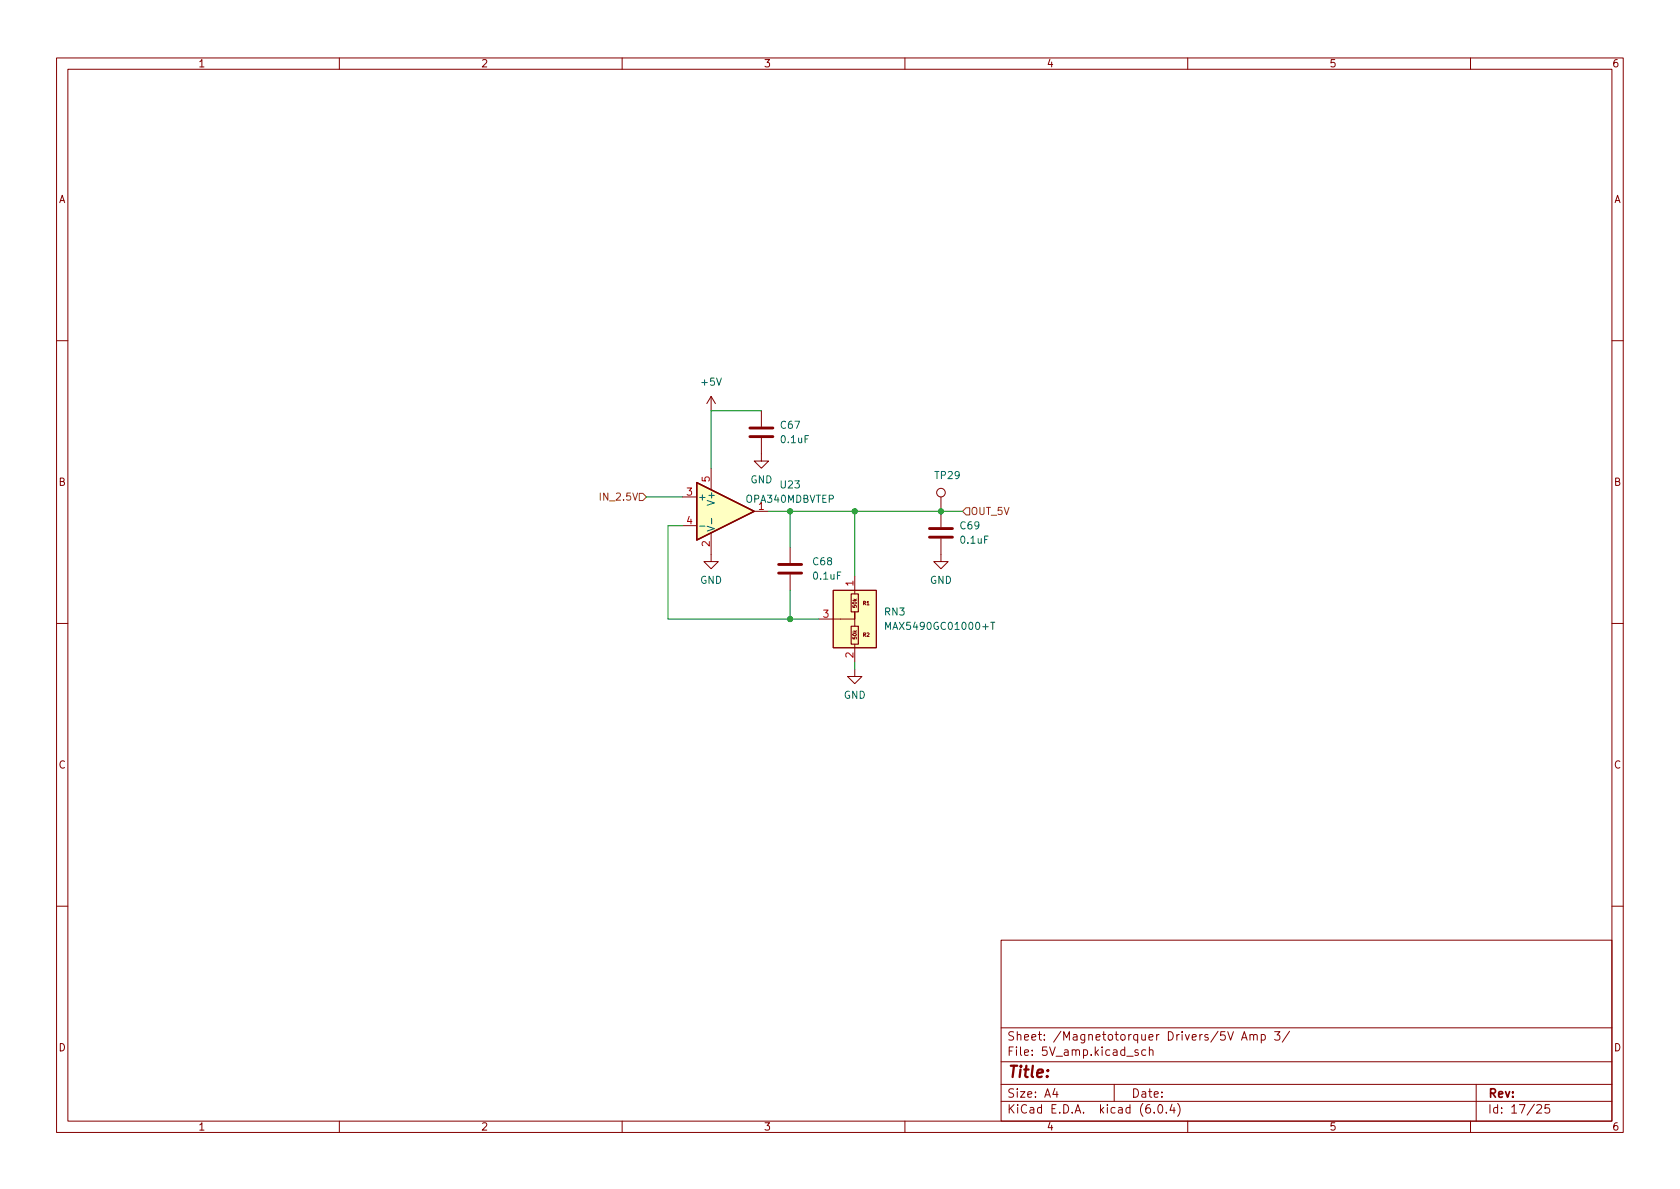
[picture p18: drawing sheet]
<svg xmlns="http://www.w3.org/2000/svg" width="297mm" height="210mm" viewBox="0 0 297 210" stroke-linecap="round" stroke-linejoin="round" font-family="sans-serif">
<defs><g id="words">
<text font-size="2.8" fill="#840000" x="178" y="190.6">Title:</text>
<g font-size="2.1" fill="#840000">
<text x="178" y="184">Sheet: /Magnetotorquer Drivers/5V Amp 3/</text>
<text x="178" y="186.7">File: 5V_amp.kicad_sch</text>
<text x="178" y="196.9">KiCad E.D.A. kicad (6.0.4)</text>
<text x="178" y="194.1">Size: A4</text>
<text x="200" y="194.1">Date:</text>
<text x="263" y="194.1">Rev:</text>
<text x="263" y="196.9">Id: 17/25</text>
</g>
<g font-size="1.8" fill="#840000">
<text x="35" y="11.9">1</text>
<text x="85" y="11.9">2</text>
<text x="135" y="11.9">3</text>
<text x="185" y="11.9">4</text>
<text x="235" y="11.9">5</text>
<text x="285" y="11.9">6</text>
<text x="10.3" y="35.9">A</text>
<text x="285.3" y="35.9">A</text>
<text x="10.3" y="85.9">B</text>
<text x="285.3" y="85.9">B</text>
<text x="10.3" y="135.9">C</text>
<text x="285.3" y="135.9">C</text>
<text x="10.3" y="185.9">D</text>
<text x="285.3" y="185.9">D</text>
<text x="35" y="199.9">1</text>
<text x="85" y="199.9">2</text>
<text x="135" y="199.9">3</text>
<text x="185" y="199.9">4</text>
<text x="235" y="199.9">5</text>
<text x="285" y="199.9">6</text>
</g>
<g font-size="1.8" fill="#006464">
<text x="124.1" y="68.2">+5V</text>
<text x="138.1" y="75.8">C67</text>
<text x="138.2" y="78.4">0.1uF</text>
<text x="123.3" y="88.5">+</text>
<text x="126.4" y="88.9" transform="rotate(-90 126.4 88.9)">V+</text>
<text x="132" y="88.9">OPA340MDBVTEP</text>
<text x="132.7" y="85.5">GND</text>
<text x="138.1" y="86.4">U23</text>
<text x="165.4" y="84.7">TP29</text>
<text x="134.1" y="90.2">1</text>
<text x="169.8" y="93.6">C69</text>
<text x="143.8" y="99.9">C68</text>
<text x="169.9" y="96.1">0.1uF</text>
<text x="123.8" y="103.2">GND</text>
<text x="143.9" y="102.5">0.1uF</text>
<text x="164.4" y="103.2">GND</text>
<text x="156.4" y="108.8">RN3</text>
<text x="157.4" y="111.4">MAX5490GC01000+T</text>
<text x="149.2" y="123.6">GND</text>
</g>
<g font-size="1.8" fill="#725600">
<text x="106.5" y="88.5">IN_2.5V</text>
<text x="171.6" y="91.1">OUT_5V</text>
</g>
<g font-size="1.8" fill="#a90000">
<text x="121.4" y="87.6">3</text>
<text x="125.5" y="85.2" transform="rotate(-90 125.5 85.2)">5</text>
<text x="121.4" y="92.7">4</text>
<text x="125.5" y="96.6" transform="rotate(-90 125.5 96.6)">2</text>
<text x="150.9" y="103.6" transform="rotate(-90 150.9 103.6)">1</text>
<text x="145.6" y="109.2">3</text>
<text x="150.9" y="116.3" transform="rotate(-90 150.9 116.3)">2</text>
</g>
<g font-size=".9" fill="#840000">
<text x="151.4" y="107.4" transform="rotate(-90 151.4 107.4)">50k</text>
<text x="152.6" y="107">R1</text>
<text x="151.4" y="113" transform="rotate(-90 151.4 113)">50k</text>
<text x="152.6" y="112.6">R2</text>
</g>
</g></defs>
<g fill="none" stroke="#840000" stroke-width=".18">
<path d="M10 10.2h277v190.1h-277zM12 12.2h273v186.1h-273zM60 10.2v2M110 10.2v2M160 10.2v2M210 10.2v2M260 10.2v2M10 60.2h2M125.7 70.1v2.5M125.7 70.1l-.7 1.3M125.7 70.1l.8 1.3M134.6 77.5v4h1.3l-1.3 1.3-1.3-1.3h1.3"/>
<path d="M134.6 72.6v2.8M285 60.2h2M120.6 87.9h2.6M120.6 93h2.6M125.7 94.2v5.1h1.3l-1.3 1.3-1.2-1.3h1.2M125.7 82.8v3.8M133.3 90.4h2.6M139.7 96.8v2.8M166.4 95.2v4.1h1.2l-1.2 1.3-1.3-1.3h1.3M166.4 87.9v5.3M10 110.2h2M139.7 101.6v2.8"/>
<path d="M144.8 109.5h6.3v-1.3v2.5M147.3 104.4h7.6v10.1h-7.6zM151.1 118.4v1.2h1.3l-1.3 1.3-1.2-1.3h1.2M151.1 101.8v3.2M151.1 113.9v3.2M285 110.2h2M10 160.2h2M177 166.3h108v32h-108zM285 160.2h2M60 198.3v2M110 198.3v2M160 198.3v2"/>
<path d="M177 194.8h108M177 191.8h108M177 187.8h108M177 181.8h108M186.5 192.5l-.4 1h1M186.9 193v1M197 191.8v3M201.2 185.7l-.3-.1-.3 .2 .1 .3 .5 .1v.4h-.6M202.6 185.7l-.5-.1-.2 .3v.4l.1 .3h.6M203.2 185.8l.2-.2 .4 .1 .1 .9M203.2 185.1v1.5M204.1 196.7v.1"/>
<path d="M204.9 195.4l.2-.1a.81 .81 0 0 1 .6 .7 .81 .81 0 0 1-.3 .8h-.2a.81 .81 0 0 1-.6-.6 .81 .81 0 0 1 .3-.8zM206.2 196.7v.1M207.2 195.3l-.3 1h.9M207.6 195.8v1M208.2 195.1a1.72 1.72 0 0 1 0 2.3M210 198.3v2M219.5 183.9l.5-1.5 .5 1.5M219.6 183.5h.8M221 183.1l.2-.2 .4 .1v.9M221 182.9v1M221.6 183.1l.3-.2 .3 .1 .1 .9M223 183l.4-.1 .3 .3v.4l-.1 .3h-.6"/>
<path d="M223 182.9v1.5M225.4 182.4h.9l-.5 .6 .4 .1v.7l-.2 .1h-.4l-.2-.1M228 182.4l-1.3 1.9M260 198.3v2M261 191.8v6.5M271.7 195.5l.6-.2 .2 .2 .1 .3-.9 1h.9M273.9 195.3h-.7l-.1 .7 .3-.1 .5 .1 .1 .2-.1 .5-.2 .1-.6-.1"/>
<circle cx="166.4" cy="87.1" r=".76"/>
</g>
<path d="M132.6 77.2h4.1M132.6 75.7h4.1M137.7 99.8h4M164.3 95h4.1M164.3 93.5h4.1M137.7 101.3h4" fill="none" stroke="#840000" stroke-width=".51"/>
<g fill="#ffffc2" stroke="#ffffc2" stroke-width=".18">
<path d="M147.3 104.4h7.6v10.1h-7.6z"/>
<path d="M123.2 85.3l10.1 5.1-10.1 5.1z"/>
</g>
<path d="M150.5 110.7h1.3v3.2h-1.3zM150.5 105h1.3v3.2h-1.3z" fill="none" stroke="#840000" stroke-width=".2"/>
<path d="M123.7 93h1M125 93.1l1.3 .4-1.3 .4M125.8 91.7v.9M156.6 111.3v-1.3l.4 .9 .4-.9v1.3M175.2 110h.7M175.5 110v1.3" fill="none" stroke="#006464" stroke-width=".18"/>
<path d="M123.2 85.3l10.1 5.1-10.1 5.1z" fill="none" stroke="#840000" stroke-width=".25"/>
<path d="M113 87.2h.7l.6 .7-.6 .6h-.7zM170.8 89.8h.6v1.3h-.6l-.6-.7z" fill="none" stroke="#725600" stroke-width=".18"/>
<path d="M134.6 72.6h-8.9v10.2M114.3 87.9h6.3M120.6 93h-2.5v16.5h26.7M135.9 90.4h34.3M139.7 90.4v6.4M151.1 90.4v11.4M139.7 104.4v5.1M151.1 117.1v1.3" fill="none" stroke="#009600" stroke-width=".18"/>
<g fill="#009600" stroke="#009600" stroke-width=".18">
<circle cx="139.7" cy="109.5" r=".46"/>
<circle cx="151.1" cy="90.4" r=".46"/>
<circle cx="139.7" cy="90.4" r=".46"/>
<circle cx="166.4" cy="90.4" r=".46"/>
</g>
<use href="#words"/>
</svg>
